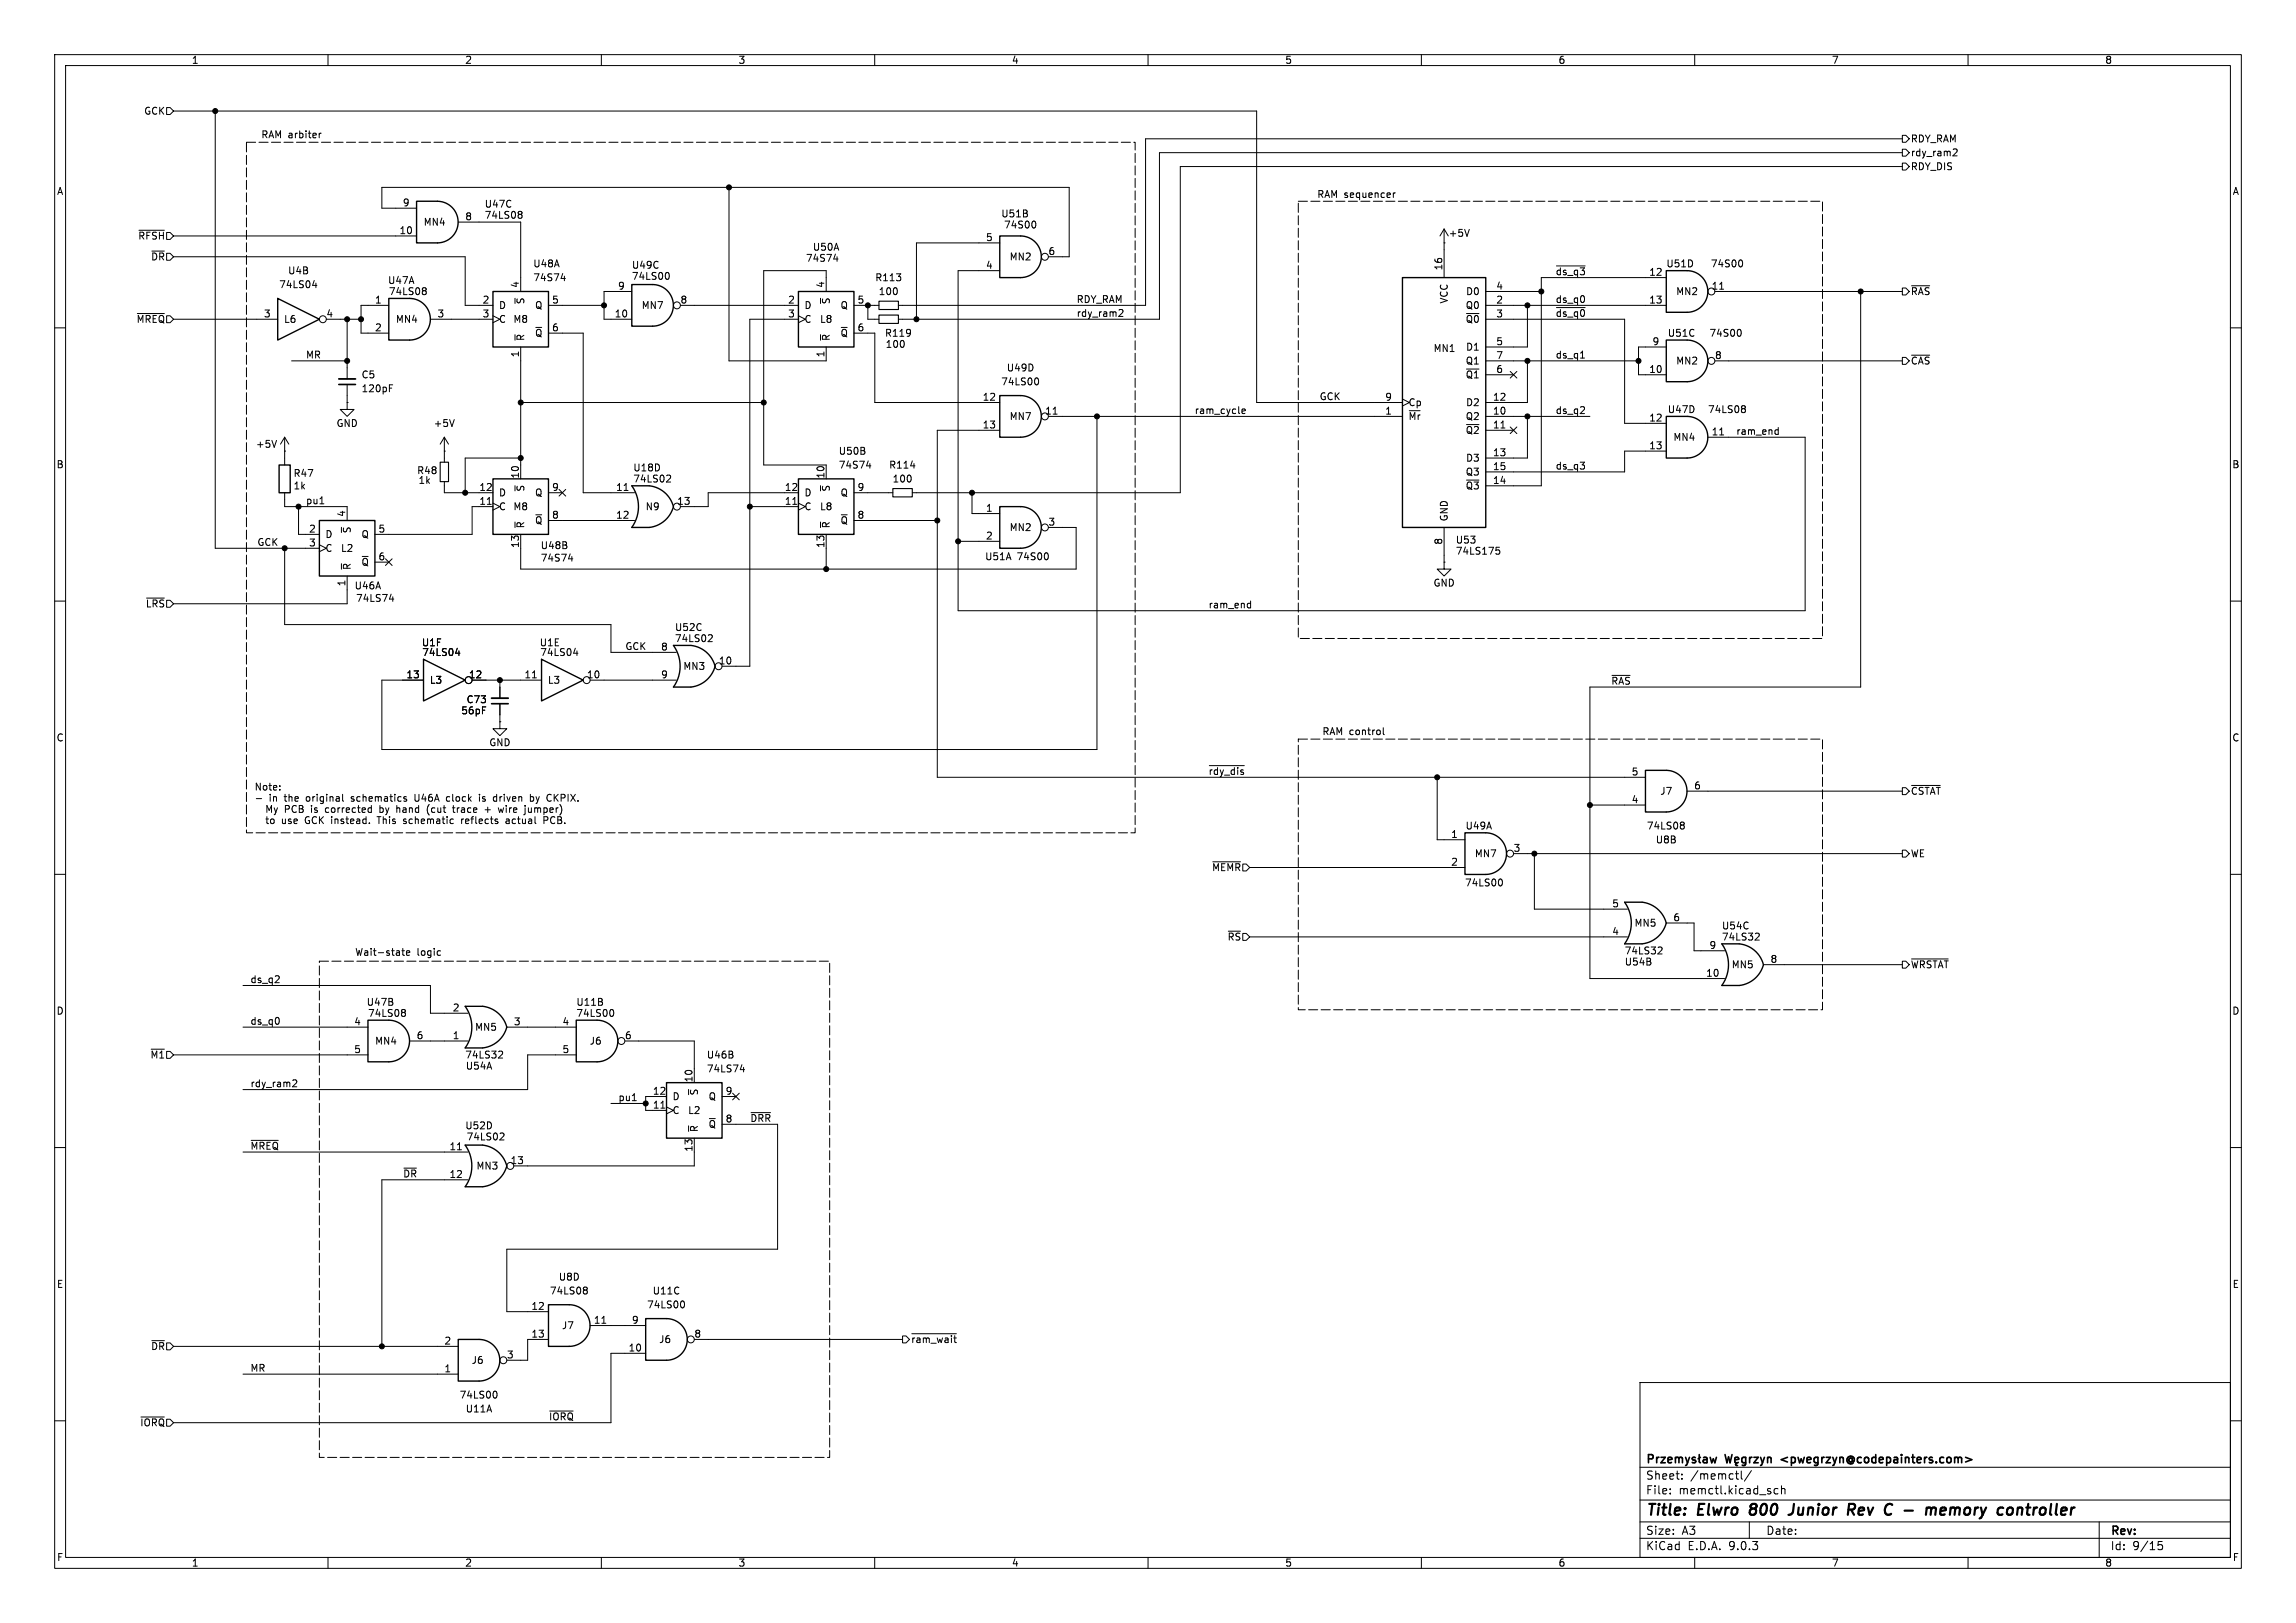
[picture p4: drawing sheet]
<svg xmlns="http://www.w3.org/2000/svg" width="420mm" height="297mm" viewBox="0 0 420 297" stroke-linecap="round" stroke-linejoin="round" font-family="sans-serif">
<defs><g id="words">
<g font-size="2.8">
<text x="301" y="277.9">Title:</text>
<text x="310.6" y="277.9">Elwro</text>
<text x="321" y="277.9">800</text>
<text x="329" y="277.9">Junior</text>
<text x="340.5" y="277.9">Rev</text>
<text x="348" y="277.9">C</text>
<text x="352.4" y="277.9">-</text>
<text x="357.2" y="277.9">memory</text>
<text x="371.1" y="277.9">controller</text>
</g>
<g font-size="2.1">
<text x="326.5" y="268.2">&lt;pwegrzyn@codepainters.com&gt;</text>
<text x="301" y="273.7">File:</text>
<text x="301" y="271">Sheet:</text>
<text x="307.1" y="273.7">memctl.kicad_sch</text>
<text x="309.2" y="271">/memctl/</text>
<text x="301" y="281.1">Size:</text>
<text x="307.6" y="281.1">A3</text>
<text x="323" y="281.1">Date:</text>
<text x="386" y="281.3">Rev:</text>
<text x="301" y="283.9">KiCad</text>
<text x="308.7" y="283.9">E.D.A.</text>
<text x="316.3" y="283.9">9.0.3</text>
<text x="386" y="283.9">Id:</text>
<text x="390.1" y="283.9">9/15</text>
</g>
<g font-size="1.8">
<text x="35" y="11.9">1</text>
<text x="85" y="11.9">2</text>
<text x="135" y="11.9">3</text>
<text x="185" y="11.9">4</text>
<text x="235" y="11.9">5</text>
<text x="285" y="11.9">6</text>
<text x="335" y="11.9">7</text>
<text x="385" y="11.9">8</text>
<text x="26.3" y="21.2">GCK</text>
<text x="47.7" y="25.5">RAM arbiter</text>
<text x="349.4" y="28.8">rdy_ram2</text>
<text x="349.4" y="26.3">RDY_RAM</text>
<text x="10.3" y="35.9">A</text>
<text x="349.4" y="31.3">RDY_DIS</text>
<text x="408.3" y="35.9">A</text>
<text x="73.6" y="37.8">9</text>
<text x="77.4" y="41.5">MN4</text>
<text x="85" y="40.4">8</text>
<text x="88.6" y="40.2">74LS08</text>
<text x="88.6" y="38.2">U47C</text>
<text x="183.1" y="40">U51B</text>
<text x="240.9" y="36.4">RAM sequencer</text>
<text x="25.2" y="44">~{RFSH}</text>
<text x="27.5" y="47.9">~{DR}</text>
<text x="73" y="42.9">10</text>
<text x="148.6" y="46.1">U50A</text>
<text x="180.3" y="44.2">5</text>
<text x="183.6" y="42">74S00</text>
<text x="184.6" y="47.9">MN2</text>
<text x="191.7" y="46.7">6</text>
<text x="264.9" y="43.5">+5V</text>
<text x="51" y="52.9">74LS04</text>
<text x="52.6" y="50.4">U4B</text>
<text x="70.9" y="52.2">U47A</text>
<text x="95" y="52.8" transform="rotate(-90 95 52.8)">4</text>
<text x="97.5" y="49.1">U48A</text>
<text x="97.5" y="51.7">74S74</text>
<text x="113" y="53.1">9</text>
<text x="115.5" y="51.4">74LS00</text>
<text x="115.5" y="49.4">U49C</text>
<text x="147.3" y="48.1">74S74</text>
<text x="150.9" y="52.8" transform="rotate(-90 150.9 52.8)">4</text>
<text x="160" y="51.7">R113</text>
<text x="180.3" y="49.3">4</text>
<text x="263.9" y="49.6" transform="rotate(-90 263.9 49.6)">16</text>
<text x="273.6" y="53.1">4</text>
<text x="284.5" y="50.5">~{ds_q3}</text>
<text x="301.6" y="50.5">12</text>
<text x="304.7" y="49.1">U51D</text>
<text x="312.9" y="49.1">74S00</text>
<text x="313" y="53.1">11</text>
<text x="24.9" y="59.3">~{MREQ}</text>
<text x="48.2" y="58.2">3</text>
<text x="51.9" y="59.3">L6</text>
<text x="59.6" y="58.2">4</text>
<text x="68.5" y="55.6">1</text>
<text x="71" y="54.2">74LS08</text>
<text x="72.3" y="59.3">MN4</text>
<text x="79.9" y="58.2">3</text>
<text x="88.2" y="55.6">2</text>
<text x="88.2" y="58.2">3</text>
<text x="91.2" y="56.7">D</text>
<text x="91.2" y="59.3">C</text>
<text x="93.8" y="59.3">M8</text>
<text x="96.1" y="55.8" transform="rotate(-90 96.1 55.8)">~{S}</text>
<text x="97.8" y="56.7">Q</text>
<text x="100.9" y="55.6">5</text>
<text x="112.4" y="58.2">10</text>
<text x="117.3" y="56.7">MN7</text>
<text x="124.4" y="55.6">8</text>
<text x="144.1" y="55.6">2</text>
<text x="144.1" y="58.2">3</text>
<text x="147.1" y="56.7">D</text>
<text x="147.1" y="59.3">C</text>
<text x="149.9" y="59.3">L8</text>
<text x="152" y="55.8" transform="rotate(-90 152 55.8)">~{S}</text>
<text x="153.7" y="56.7">Q</text>
<text x="156.8" y="55.6">5</text>
<text x="160.6" y="54.2">100</text>
<text x="196.8" y="55.5">RDY_RAM</text>
<text x="196.8" y="58.1">rdy_ram2</text>
<text x="265" y="55.6" transform="rotate(-90 265 55.6)">VCC</text>
<text x="268" y="56.7">Q0</text>
<text x="268" y="59.3">~{Q0}</text>
<text x="268.1" y="54.2">D0</text>
<text x="273.6" y="55.6">2</text>
<text x="273.6" y="58.2">3</text>
<text x="284.5" y="55.5">ds_q0</text>
<text x="284.5" y="58.1">~{ds_q0}</text>
<text x="301.6" y="55.6">13</text>
<text x="306.5" y="54.2">MN2</text>
<text x="349.4" y="54.2">~{RAS}</text>
<text x="55.9" y="65.7">MR</text>
<text x="68.5" y="60.7">2</text>
<text x="95" y="65.5" transform="rotate(-90 95 65.5)">1</text>
<text x="96.1" y="62.5" transform="rotate(-90 96.1 62.5)">~{R}</text>
<text x="97.8" y="61.8">~{Q}</text>
<text x="100.9" y="60.7">6</text>
<text x="150.9" y="65.5" transform="rotate(-90 150.9 65.5)">1</text>
<text x="152" y="62.5" transform="rotate(-90 152 62.5)">~{R}</text>
<text x="153.7" y="61.8">~{Q}</text>
<text x="156.8" y="60.7">6</text>
<text x="161.8" y="61.8">R119</text>
<text x="161.9" y="63.9">100</text>
<text x="262.1" y="64.6">MN1</text>
<text x="268.1" y="64.4">D1</text>
<text x="273.6" y="63.2">5</text>
<text x="273.6" y="65.8">7</text>
<text x="284.5" y="65.7">ds_q1</text>
<text x="302.2" y="63.2">9</text>
<text x="305" y="61.8">U51C</text>
<text x="312.6" y="61.8">74S00</text>
<text x="313.6" y="65.8">8</text>
<text x="66" y="69.4">C5</text>
<text x="66" y="72">120pF</text>
<text x="183" y="70.7">74LS00</text>
<text x="184.1" y="68.2">U49D</text>
<text x="268" y="66.9">Q1</text>
<text x="268" y="69.4">~{Q1}</text>
<text x="273.6" y="68.3">6</text>
<text x="301.6" y="68.3">10</text>
<text x="306.5" y="66.9">MN2</text>
<text x="349.4" y="66.9">~{CAS}</text>
<text x="179.7" y="73.4">12</text>
<text x="184.6" y="77.1">MN7</text>
<text x="191.1" y="75.9">11</text>
<text x="218.4" y="75.9">ram_cycle</text>
<text x="241.3" y="73.3">GCK</text>
<text x="253.3" y="73.4">9</text>
<text x="253.3" y="75.9">1</text>
<text x="257.6" y="74.5">Cp</text>
<text x="257.6" y="77.1">~{Mr}</text>
<text x="268" y="77.1">Q2</text>
<text x="268.1" y="74.5">D2</text>
<text x="273" y="73.4">12</text>
<text x="273" y="75.9">10</text>
<text x="284.5" y="75.9">ds_q2</text>
<text x="301.6" y="77.2">12</text>
<text x="305" y="75.8">U47D</text>
<text x="312.3" y="75.8">74LS08</text>
<text x="46.7" y="82.1">+5V</text>
<text x="61.5" y="78.3">GND</text>
<text x="79.2" y="78.3">+5V</text>
<text x="153.3" y="83.4">U50B</text>
<text x="179.7" y="78.5">13</text>
<text x="268" y="79.6">~{Q2}</text>
<text x="273" y="78.5">11</text>
<text x="273" y="83.6">13</text>
<text x="301.6" y="82.3">13</text>
<text x="306" y="80.9">MN4</text>
<text x="313" y="79.8">11</text>
<text x="317.5" y="79.7">ram_end</text>
<text x="10.3" y="85.9">B</text>
<text x="53.6" y="87.5">R47</text>
<text x="53.6" y="89.8">1k</text>
<text x="76.2" y="87">R48</text>
<text x="76.5" y="88.7">1k</text>
<text x="87.6" y="89.9">12</text>
<text x="95" y="87.7" transform="rotate(-90 95 87.7)">10</text>
<text x="100.9" y="89.9">9</text>
<text x="112.6" y="89.9">11</text>
<text x="115.7" y="88.5">74LS02</text>
<text x="115.8" y="86.5">U18D</text>
<text x="143.5" y="89.9">12</text>
<text x="150.9" y="87.7" transform="rotate(-90 150.9 87.7)">10</text>
<text x="153.3" y="86">74S74</text>
<text x="156.8" y="89.9">9</text>
<text x="162.5" y="86">R114</text>
<text x="163.2" y="88.5">100</text>
<text x="268" y="87.2">Q3</text>
<text x="268" y="89.8">~{Q3}</text>
<text x="268.1" y="84.7">D3</text>
<text x="273" y="86.1">15</text>
<text x="273" y="88.6">14</text>
<text x="284.5" y="86">ds_q3</text>
<text x="408.2" y="85.9">B</text>
<text x="55.9" y="92.4">pu1</text>
<text x="63.2" y="94.7" transform="rotate(-90 63.2 94.7)">4</text>
<text x="87.6" y="92.5">11</text>
<text x="91.2" y="91">D</text>
<text x="91.2" y="93.6">C</text>
<text x="93.8" y="93.6">M8</text>
<text x="96.1" y="90.1" transform="rotate(-90 96.1 90.1)">~{S}</text>
<text x="97.8" y="91">Q</text>
<text x="100.9" y="95">8</text>
<text x="112.6" y="95">12</text>
<text x="118" y="93.6">N9</text>
<text x="123.8" y="92.5">13</text>
<text x="143.5" y="92.5">11</text>
<text x="147.1" y="91">D</text>
<text x="147.1" y="93.6">C</text>
<text x="149.9" y="93.6">L8</text>
<text x="152" y="90.1" transform="rotate(-90 152 90.1)">~{S}</text>
<text x="153.7" y="91">Q</text>
<text x="156.8" y="95">8</text>
<text x="180.3" y="93.7">1</text>
<text x="265" y="95.5" transform="rotate(-90 265 95.5)">GND</text>
<text x="47" y="100">GCK</text>
<text x="56.4" y="97.5">2</text>
<text x="56.4" y="100.1">3</text>
<text x="59.4" y="98.7">D</text>
<text x="59.4" y="101.2">C</text>
<text x="62.3" y="101.2">L2</text>
<text x="64.4" y="97.7" transform="rotate(-90 64.4 97.7)">~{S}</text>
<text x="66" y="98.7">Q</text>
<text x="69.1" y="97.5">5</text>
<text x="95" y="100.4" transform="rotate(-90 95 100.4)">13</text>
<text x="96.1" y="96.8" transform="rotate(-90 96.1 96.8)">~{R}</text>
<text x="97.8" y="96.1">~{Q}</text>
<text x="98.8" y="100.7">U48B</text>
<text x="150.9" y="100.4" transform="rotate(-90 150.9 100.4)">13</text>
<text x="152" y="96.8" transform="rotate(-90 152 96.8)">~{R}</text>
<text x="153.7" y="96.1">~{Q}</text>
<text x="180.3" y="98.8">2</text>
<text x="184.6" y="97.4">MN2</text>
<text x="191.7" y="96.3">3</text>
<text x="263.9" y="99.8" transform="rotate(-90 263.9 99.8)">8</text>
<text x="266.2" y="99.7">U53</text>
<text x="266.2" y="101.7">74LS175</text>
<text x="63.2" y="107.4" transform="rotate(-90 63.2 107.4)">1</text>
<text x="64.4" y="104.4" transform="rotate(-90 64.4 104.4)">~{R}</text>
<text x="66" y="103.7">~{Q}</text>
<text x="69.1" y="102.6">6</text>
<text x="98.8" y="103">74S74</text>
<text x="180.1" y="102.7">U51A</text>
<text x="185.9" y="102.7">74S00</text>
<text x="262.1" y="107.5">GND</text>
<text x="26.6" y="111.4">~{LRS}</text>
<text x="64.8" y="108.1">U46A</text>
<text x="65" y="110.3">74LS74</text>
<text x="221" y="111.4">ram_end</text>
<text x="77.1" y="118.5">U1F</text>
<text x="98.6" y="118.5">U1E</text>
<text x="114.3" y="119">GCK</text>
<text x="120.8" y="119.1">8</text>
<text x="123.4" y="117.7">74LS02</text>
<text x="123.4" y="115.7">U52C</text>
<text x="74.3" y="124.2">13</text>
<text x="77.1" y="120.2">74LS04</text>
<text x="78.5" y="125.3">L3</text>
<text x="85.7" y="124.2">12</text>
<text x="95.8" y="124.2">11</text>
<text x="98.7" y="120.2">74LS04</text>
<text x="100.1" y="125.3">L3</text>
<text x="107.3" y="124.2">10</text>
<text x="120.8" y="124.2">9</text>
<text x="124.9" y="122.8">MN3</text>
<text x="131.4" y="121.7">10</text>
<text x="294.6" y="125.4">~{RAS}</text>
<text x="84.3" y="130.9">56pF</text>
<text x="85.3" y="128.9">C73</text>
<text x="10.3" y="135.9">C</text>
<text x="89.4" y="136.8">GND</text>
<text x="241.8" y="134.7">RAM control</text>
<text x="408.2" y="135.9">C</text>
<text x="221" y="141.9">~{rdy_dis}</text>
<text x="298.4" y="142">5</text>
<text x="46.5" y="144.9">Note:</text>
<text x="48.8" y="149">My PCB</text>
<text x="49.2" y="146.9">in</text>
<text x="52.1" y="146.9">the</text>
<text x="56.3" y="146.9">original</text>
<text x="57.4" y="149">is</text>
<text x="60.2" y="149">corrected</text>
<text x="64.7" y="146.9">schematics</text>
<text x="70.3" y="149">by</text>
<text x="73.6" y="149">hand</text>
<text x="76.5" y="146.9">U46A</text>
<text x="79.4" y="149">(cut</text>
<text x="82.5" y="146.9">clock</text>
<text x="84.4" y="149">trace</text>
<text x="88.7" y="146.9">is</text>
<text x="90.4" y="149">+</text>
<text x="91.5" y="146.9">driven</text>
<text x="93.1" y="149">wire</text>
<text x="98.1" y="149">jumper)</text>
<text x="98.4" y="146.9">by</text>
<text x="101.7" y="146.9">CKPIX.</text>
<text x="298.4" y="147.1">4</text>
<text x="303.6" y="145.6">J7</text>
<text x="309.8" y="144.5">6</text>
<text x="349.4" y="145.6">~{CSTAT}</text>
<text x="48.8" y="151">to</text>
<text x="51.9" y="151">use</text>
<text x="56.3" y="151">GCK instead.</text>
<text x="70" y="151">This</text>
<text x="74.9" y="151">schematic</text>
<text x="85.7" y="151">reflects</text>
<text x="94" y="151">actual</text>
<text x="101.1" y="151">PCB.</text>
<text x="265.4" y="153.4">1</text>
<text x="268" y="152">U49A</text>
<text x="276.8" y="156">3</text>
<text x="301.2" y="152">74LS08</text>
<text x="302.8" y="154.5">U8B</text>
<text x="221.6" y="159.6">~{MEMR}</text>
<text x="265.4" y="158.5">2</text>
<text x="269.7" y="157.1">MN7</text>
<text x="349.4" y="157.1">WE</text>
<text x="267.9" y="162.4">74LS00</text>
<text x="294.8" y="166.1">5</text>
<text x="224.5" y="172.3">~{RS}</text>
<text x="294.8" y="171.2">4</text>
<text x="298.9" y="169.8">MN5</text>
<text x="306" y="168.7">6</text>
<text x="312.6" y="173.7">9</text>
<text x="314.9" y="172.3">74LS32</text>
<text x="314.9" y="170.3">U54C</text>
<text x="45.7" y="180">ds_q2</text>
<text x="64.9" y="175.1">Wait-state</text>
<text x="76.3" y="175.1">logic</text>
<text x="297.1" y="174.9">74LS32</text>
<text x="297.1" y="176.9">U54B</text>
<text x="312" y="178.8">10</text>
<text x="316.7" y="177.4">MN5</text>
<text x="323.8" y="176.3">8</text>
<text x="349.4" y="177.4">~{WRSTAT}</text>
<text x="10.3" y="185.9">D</text>
<text x="67" y="184.3">U47B</text>
<text x="82.7" y="185.2">2</text>
<text x="105.3" y="184.3">U11B</text>
<text x="408.2" y="185.9">D</text>
<text x="45.7" y="187.6">ds_q0</text>
<text x="64.7" y="187.7">4</text>
<text x="67.2" y="186.3">74LS08</text>
<text x="68.5" y="191.4">MN4</text>
<text x="76.1" y="190.2">6</text>
<text x="82.7" y="190.2">1</text>
<text x="86.8" y="188.8">MN5</text>
<text x="93.9" y="187.7">3</text>
<text x="102.8" y="187.7">4</text>
<text x="105.3" y="186.3">74LS00</text>
<text x="107.8" y="191.4">J6</text>
<text x="114.2" y="190.2">6</text>
<text x="27.4" y="193.9">~{M1}</text>
<text x="64.7" y="192.8">5</text>
<text x="85" y="193.9">74LS32</text>
<text x="85.1" y="195.9">U54A</text>
<text x="102.8" y="192.8">5</text>
<text x="129.2" y="193.9">U46B</text>
<text x="129.2" y="196.4">74LS74</text>
<text x="45.7" y="199">rdy_ram2</text>
<text x="113" y="201.6">pu1</text>
<text x="119.3" y="200.4">12</text>
<text x="119.3" y="202.9">11</text>
<text x="122.9" y="201.5">D</text>
<text x="126.7" y="198.2" transform="rotate(-90 126.7 198.2)">10</text>
<text x="127.9" y="200.5" transform="rotate(-90 127.9 200.5)">~{S}</text>
<text x="129.5" y="201.5">Q</text>
<text x="132.6" y="200.4">9</text>
<text x="85" y="206.9">U52D</text>
<text x="85.3" y="208.9">74LS02</text>
<text x="122.9" y="204.1">C</text>
<text x="125.8" y="204.1">L2</text>
<text x="127.9" y="207.3" transform="rotate(-90 127.9 207.3)">~{R}</text>
<text x="129.5" y="206.6">~{Q}</text>
<text x="132.6" y="205.5">8</text>
<text x="137.2" y="205.4">~{DRR}</text>
<text x="45.7" y="210.5">~{MREQ}</text>
<text x="73.7" y="215.6">~{DR}</text>
<text x="82.1" y="210.6">11</text>
<text x="82.1" y="215.6">12</text>
<text x="87.1" y="214.2">MN3</text>
<text x="93.3" y="213.1">13</text>
<text x="126.7" y="210.9" transform="rotate(-90 126.7 210.9)">13</text>
<text x="10.3" y="235.9">E</text>
<text x="97.1" y="239.8">12</text>
<text x="100.5" y="237.1">74LS08</text>
<text x="102.1" y="234.5">U8D</text>
<text x="118.3" y="239.6">74LS00</text>
<text x="119.3" y="237.1">U11C</text>
<text x="408.3" y="235.9">E</text>
<text x="97.1" y="244.9">13</text>
<text x="102.7" y="243.4">J7</text>
<text x="108.5" y="242.3">11</text>
<text x="115.5" y="242.3">9</text>
<text x="120.5" y="246">J6</text>
<text x="126.9" y="244.9">8</text>
<text x="166.6" y="246">~{ram_wait}</text>
<text x="27.5" y="247.2">~{DR}</text>
<text x="45.7" y="251.1">MR</text>
<text x="81.2" y="251.2">1</text>
<text x="81.2" y="246.1">2</text>
<text x="86.2" y="249.8">J6</text>
<text x="92.6" y="248.7">3</text>
<text x="114.9" y="247.4">10</text>
<text x="84" y="256.1">74LS00</text>
<text x="25.6" y="261.2">~{IORQ}</text>
<text x="85.1" y="258.7">U11A</text>
<text x="100.3" y="260">~{IORQ}</text>
<text x="10.3" y="285.9">F</text>
<text x="35" y="286.9">1</text>
<text x="85" y="286.9">2</text>
<text x="135" y="286.9">3</text>
<text x="185" y="286.9">4</text>
<text x="235" y="286.9">5</text>
<text x="285" y="286.9">6</text>
<text x="335" y="286.9">7</text>
<text x="385" y="286.9">8</text>
<text x="408.3" y="285.9">F</text>
</g>
</g></defs>
<g fill="none" stroke="#000" stroke-width=".18">
<path d="M10 10h400v277h-400zM12 12h396v273h-396zM30.5 19.7h.6l.6 .6-.6 .7h-.6zM60 10v2M110 10v2M160 10v2M210 10v2M260 10v2M310 10v2M360 10v2M31.7 20.3h198.2v53.4h26.6M39.4 20.3v80h19"/>
<path d="M58.4 24.4v.8M58.8 24.4l-.4 .2M76.2 38.1h-6.4v-3.8h125.8v12.7h-3.8M95 38.7h.3l.2 .2-.2 .3M95 39.2h.3M95.3 39.2l.2 .3v.2l-.1 .2h-.4M133.3 34.3v31.7h17.8v-2.5M254.9 35.3v.8M255.2 35.3l-.3 .2M348 27.3h.6l.6 .6-.6 .7h-.6zM348 29.8h.6l.6 .7-.6 .6h-.6zM348 24.8h.6l.6 .6-.6 .6h-.6z"/>
<path d="M348 25.4h-138.5v30.5h-45.2M348 30.5h-132.1v59.7h-49M348 27.9h-135.9v30.5h-47.8M357.3 27.3l.5-.1 .2 .4-.8 .9h.8M25.1 57.4h5M25.4 42.1h4.7M27.8 45.9h2.3M31.7 47h53.4v8.9h5.1M31.7 43.2h44.5M31.7 58.4h19.1M57.2 52.2h.8M57.8 51.8v.8"/>
<path d="M59.7 58.4h6.3M63.5 58.4v10.9M71.1 55.9h-5.1v5.1h5.1M77.5 52.6h.2l.3 .3-.3 .3M77.5 53.2h.2M77.7 53.2l.3 .2v.3l-.1 .2h-.4M78.7 58.4h11.5M83.8 40.6h11.4v12.7M90.2 57.8l1.2 .6-1.2 .7M100.3 55.9h10.2M102.6 51h.8M103.2 50.5v.9"/>
<path d="M115.6 53.3h-5.1v5.1h5.1M122.1 49.9a.79 .79 0 0 1 0 1.2M124.5 55.9h21.5M146 57.8l1.3 .6-1.3 .7M146 58.4h-8.8v63.5h-5.1M151.1 53.3v-3.8h-11.4v35.6h11.4v2.5M152.5 47.4h.8M153.1 47v.8M156.2 55.9h4.6M158.7 55.9v2.5h2.1M182.9 49.5h-7.6v62.3h154.9v-31.8h-17.8M182.9 44.5h-15.3v13.9"/>
<path d="M189.2 40.5a.79 .79 0 0 1 0 1.2M204.8 56.7l.4-.1 .2 .4-.8 .9h.8M264.2 44.5h.1M264.2 41.9v8.9M264.2 41.9l-.8 1.3M264.2 41.9l.7 1.3M268.8 42l-.5 1.3M271.8 55.9h33M271.8 58.4h25.4v19.1h7.6M271.8 53.3h10.1M279.4 55.9v7.6h-7.6M284.7 56.3h5.3"/>
<path d="M284.7 48.7h5.3M304.8 50.8h-22.9v38.1h-10.1M313.7 53.3h34.3M314.6 52.9h.7M318.5 47.6a.79 .79 0 0 1 0 1.2M340.4 53.3v72.4h-49.6v53.4h24.7M348 52.7h.6l.6 .6-.6 .7h-.6zM349.7 52.3h3.3M10 60h2M53.3 66h10.2M63.5 73.7v1.2h1.3l-1.3 1.3-1.3-1.3h1.3M63.5 73.7h.1"/>
<path d="M63.5 70.4v3.3M71.2 71h.5M71.2 70.4h.6M83.1 76.8l-.4 1.2M94.2 61.2v1.1M95.2 73.7h44.5M95.2 63.5v24.1M100.3 61h6.4v29.2h9.4M150.1 61.2v1.1M156.2 61h3.8v12.7h22.9M182.9 78.7h-11.5v63.5h129.6M189.7 69.2a.79 .79 0 0 1 0 1.2"/>
<path d="M191.8 76.2h64.7M192.6 75.8h.8M200.7 76.2v61h-130.9v-12.7h7.7M227.2 75.3l.6-.2-.1-.2-.3-.1-.2 .2v.6h.5M256.5 73l1.3 .7-1.3 .6M271.8 68.6h5.1M271.8 66h27.9M271.8 76.2h19M271.8 78.7h5.1M274.6 78.3h.7M276.3 78.1l1.2 1.2M276.3 68l1.2 1.2"/>
<path d="M277.5 78.1l-1.2 1.2M277.5 68l-1.2 1.2M279.4 66v7.7h-7.6M279.4 76.2v7.6h-7.6M289.1 75.7h.7M289.1 65.5h.7M289.8 74.5v.5M304.8 63.5h-5.1v5.1h5.1M313.7 66h34.3M314.6 79.6h.7M318.2 60.3a.79 .79 0 0 1 0 1.2M318.8 74.2h.2l.3 .3-.3 .3"/>
<path d="M318.8 74.8h.2M319 74.8l.3 .2v.3l-.1 .1-.4 .1M324.9 78.7h.4M325.3 78.2v1.3M325.3 79.4l-.4 .1M348 65.4h.6l.6 .6-.6 .7h-.6zM349.7 65h3.3M408 60h2M50.6 80.6l-.4 1.3M52.1 82.6h.1M52.1 90.2v2.5h11.4v2.6M52.1 80l-.8 1.3"/>
<path d="M52.1 80l.7 1.3M52.1 80v5.1M54.6 92.7v5.1h3.8M58.4 99.7l1.3 .6-1.3 .7M58.5 92.2h.7M81.3 82.6h.1M81.3 80v4.6M81.3 88.1v2.1h8.9M81.3 80l-.8 1.3M81.3 80l.7 1.3M89.1 92.3h.8M90.2 92.1l1.2 .6-1.2 .6"/>
<path d="M90.2 92.7h-3.8v5.1h-17.8M94.2 95.5v1M95.2 83.8h-10.1v6.4M100.3 90.2h2.6M100.3 95.3h15.8M102.3 89.6l1.2 1.2M103.5 89.6l-1.2 1.2M114.2 89.8h.7M122.1 86.9l.5 .1 .1 .3-.8 .9h.8M137.2 92.7h8.8M145 92.3h.7M146 92.1l1.3 .6-1.3 .6"/>
<path d="M146 90.2h-16.5v2.5h-5M150.1 95.5v1M151.1 97.8v6.3M156.2 90.2h7.1M156.2 95.3h15.2M158.5 85.2h.8M159.1 84.8v.9M166.6 85.2h.8M175.3 99.1h7.6M177.8 90.2v3.8h5.1M191.8 96.5h5v7.6h-101.6v-6.3M264.2 96.5v6.4"/>
<path d="M304.8 82.6h-7.6v3.8h-25.4M10 110h2M26.8 109.4h3.3M52.1 100.3v14h59.7v5.1h11.9M62.5 103.2v1M63.5 105.4v5.1h-31.8M68.6 102.9h2.5M70.5 102.3l1.2 1.2M71.2 109.6h.8M71.7 102.3l-1.2 1.2M71.8 109.2v.9M83.3 119.5h.8"/>
<path d="M83.9 119.1v.9M104 102.3h.8M104.6 101.8v.9M104.9 119.5h.8M105.5 119.1v.9M129.8 116.1l.4 .1 .1 .3-.8 .9h.8M191.5 101.2a.79 .79 0 0 1 0 1.2M228.4 110.4l.4 .1M228.8 110v1.2M228.8 111.2h-.4M264.2 102.9v1.2h1.2l-1.2 1.3-1.3-1.3h1.3M264.2 102.9h.1"/>
<path d="M273.7 100.1h.6M273.8 100.6h.3l.2 .3v.4l-.5 .1M408 110h2M86.4 124.5h12.7M91.4 132.1v1.3h1.3l-1.3 1.2-1.2-1.2h1.2M91.4 132.1h.1M91.4 124.5v3.3M91.4 128.8v3.3M97.4 124h.7M107.9 124.5h15.8M253 133.2v1.1l.2 .1M294.9 123.6h3.3"/>
<path d="M10 160h2M46.9 146.1h1M51.2 144.5v.1M51.2 143.8v.1M59.6 147.9l-.1 .5 .3 .3M62.7 145.4v1l.2 .2M69 149.4h.7M69.3 149.4v1.3M69.5 147.4v1.3M69.5 148.6l.4 .1M69.9 147.8l-.4 .1M72.8 147.8l.3 .2"/>
<path d="M73.8 150.1l.5 .4M74 146.2l.3 .1 .1 .1-.2 .2h-.2M74 145.8h.3M74.3 149.9h-.3l-.2 .2M74.3 150.5l-.1 .2h-.4M75.9 145.4v1l.3 .2M78.3 147.5a1.47 1.47 0 0 0 .2 1.7M82.1 145.8h-.3l-.1 .2v.5l.4 .1M82.7 147.8h.5M82.9 147.4v1.1l.3 .2M83.7 147.8v.9M83.8 147.9l-.1 .2"/>
<path d="M84.4 149.9v.8M84.8 149.9l-.4 .2M85.2 149.9v.8M85.8 150.2l-.6 .1M87.7 145.4v.1M87.7 145.8v.8M88.7 148.2h1M89.2 147.7v1M90.5 145.8h.4M90.9 146.6h-.4M90.9 145.4v1.2M92.1 147.8l-.2 .9"/>
<path d="M92.6 149.9h.5v.8M93.1 150.2h-.4l-.2 .2 .2 .3h.4M97 145.8h.4l.2 .2-.1 .6h-.5M97 145.4v1.2M97.2 148.6l-.4 .1M97.2 147.8v.9M99.5 149.4v1.3M100.2 149.9l-.2 .2h-.5M221.2 140.1h6.4M221.8 157.7h5.1M228.6 158.8h39.4M262.9 142.2v11.5h5.1"/>
<path d="M276.9 156.2h71.1M280.7 156.2v10.2h17M290.8 147.3h10.2M307.6 150.4h.2l.3 .3-.3 .3M307.6 151h.2M307.8 151l.3 .2v.3l-.1 .1-.4 .1M308.6 144.8h39.4M348 155.6h.6l.6 .6-.6 .6h-.6zM348 144.1h.6l.6 .7-.6 .6h-.6zM349.7 143.7h5.2M408 160h2M50.3 179.8h.8"/>
<path d="M51 178.7v.4M73.5 174h.5M73.7 173.6v1l.3 .2M74.3 174.4l.7-.1-.1-.3h-.4l-.2 .2 .1 .6h.5M80.5 174h.1M80.6 174.8h-.1M228.6 171.5h69.1M274.5 160.9a.79 .79 0 0 1 0 1.2M303.5 173.3l.4 .1 .1 .3-.8 .9h.8M304.8 168.9h5.1v5.1h5.6M321.3 170.8h.4l.1 .3-.8 .9h.8M322.6 176.5h25.4"/>
<path d="M348 175.9h.6l.6 .6-.6 .7h-.6zM349.7 175.5h6.7M27.7 192h2.4M31.7 193h35.6M44.4 188h22.9M44.4 180.3h34.3v5.1h6.9M53.6 197.7l.4-.1 .3 .4-.8 .9h.8M73.7 184.7h.2l.3 .3-.3 .3M73.7 185.3h.2M73.9 185.3l.3 .2v.3l-.2 .1-.3 .1M74.9 190.5h10.7M91.4 192.3l.4 .1 .1 .3-.7 .9h.7"/>
<path d="M92.7 188h12.7M105.4 193h-8.9v6.4h-52.1M112 184.7a.79 .79 0 0 1 0 1.3M114.3 190.5h12.7v7.6M135.4 195.7h.8M136 195.3v.9M10 210h2M44.4 210.8h41.2M45.9 208.7h5M83.7 210.4h.7M85.6 215.9h-15.8v30.5M91.7 207.3l.4 .1 .1 .3-.8 .9h.8"/>
<path d="M111.8 201.9h6.3M115.7 201.4h.7M120.9 202.8h.7M121.9 202.6l1.3 .6-1.3 .6M121.9 200.7h-3.8v2.5h3.8M126 206v1M127 208.3v5.1h-33M132.1 200.7h2.5M132.1 205.7h10.1v22.9h-49.5v11.4h7.6M134 200.1l1.2 1.2M135.2 200.1l-1.2 1.2M137.4 203.6h3.5"/>
<path d="M408 210h2M106.9 235.5h.3l.2 .3-.2 .3M106.9 236.1h.3M107.2 236.1l.2 .2v.3l-.1 .1-.4 .1M124.9 238.1a.79 .79 0 0 1 0 1.2M25.8 259.3h4.3M27.8 245.3h2.3M31.7 246.4h52.1M44.4 251.5h39.4M90.6 254.6a.79 .79 0 0 1 0 1.2M100.3 245.1h-3.8v3.8h-3.8M100.6 258.2h4.2"/>
<path d="M107.9 242.6h10.2M110.1 242.2h.7M118.1 247.6h-6.3v12.7h-80.1M127 245.1h38.1M165.1 244.5h.6l.7 .6-.7 .6h-.6zM166.8 244.1h8.1M300 253h108v32h-108zM10 260h2M300 278.5h108M300 274.5h108M300 268.5h108M305.5 273.2v.2"/>
<path d="M305.5 272.5v.1M307.7 270.5v.2M307.7 269.8v.1M317.4 269.7h.6M317.9 270.7h.1M318.5 269.2v1.3l.2 .2M320 278.5v3M320.4 269.1l-1.3 1.9M325.2 272.5l-.4-.1-.3 .3v.4l.2 .2h.5M325.9 272.5l.2-.1 .3 .1 .1 .9M325.9 271.9v1.5M384 278.5v6.5"/>
<path d="M408 260h2M60 285v2M110 285v2M160 285v2M210 285v2M260 285v2M300 281.5h108M310 285v2M360 285v2M395.5 282.1h-.7l-.1 .7 .2-.1h.5l.2 .2-.1 .5-.2 .2-.6-.2"/>
<circle cx="59.1" cy="58.4" r=".63"/>
<circle cx="123.8" cy="55.9" r=".63"/>
<circle cx="191.1" cy="47" r=".63"/>
<circle cx="313.1" cy="53.3" r=".63"/>
<circle cx="191.1" cy="76.2" r=".63"/>
<circle cx="313.1" cy="66" r=".63"/>
<circle cx="123.8" cy="92.7" r=".63"/>
<circle cx="191.1" cy="96.5" r=".63"/>
<circle cx="85.7" cy="124.5" r=".63"/>
<circle cx="107.3" cy="124.5" r=".63"/>
<circle cx="131.4" cy="121.9" r=".63"/>
<circle cx="276.2" cy="156.2" r=".63"/>
<circle cx="113.7" cy="190.5" r=".63"/>
<circle cx="93.3" cy="213.4" r=".63"/>
<circle cx="92.1" cy="248.9" r=".63"/>
<circle cx="126.4" cy="245.1" r=".63"/>
</g>
<path d="M320.2 276.3l-.2 .5 .2 .3M328.2 275.2l-.2 1.4a.74 .74 0 0 1-.9 .6M338.3 275.2l.9 .1a.58 .58 0 0 1-.3 1h-.8M338.6 276.3l.5 .9M352.5 275.9l-.2 1.3M352.5 276l.2-.1 .5 .1M353.4 276l.2-.1 .5 .1M354.9 276.5l1-.2v-.3l-.2-.1-.6 .1-.2 .9 .2 .3 .6-.1M369.2 276l.2-.1 .5 .1-.1 1.2" fill="none" stroke="#000" stroke-width=".4"/>
<g fill="none" stroke="#000" stroke-width=".3">
<path d="M62 70.4h3M89.9 128.8h3.1M301.5 267l.8-.1 .1-.2-.1-.4-.2-.1h-.6v1.5M303 266.7v1M303.5 266.7l-.3 .1-.2 .2M303.8 266.7h.8l-.8 1h.8M305.1 267.2l.7-.2v-.2l-.5-.1-.2 .2 .1 .7h.6M306.5 266.8l.4-.1 .2 .2M306.5 266.7v1M307.1 266.9l.2-.2 .4 .1 .1 .9M307.1 266.9v.8M308.3 266.7l.4 1"/>
<path d="M308.7 267.7l-.4 .5M309 266.7l-.3 1M310.1 266.8l-.3-.1-.3 .2 .1 .2 .5 .2v.3h-.6M310.8 266.2v1.3l.2 .2M311 266.7l-.4 .3M311.6 266.8h.6l.1 .9M312.3 267l-.5 .1a.29 .29 0 0 0-.3 .3 .29 .29 0 0 0 .3 .3l.5-.1M312.8 266.7l.3 1 .3-.7 .3 .7 .3-1M315.5 266.2l.4 1.5 .3-1.1 .3 1.1 .3-1.5M317.3 267.2l.7-.2v-.2l-.5-.1-.2 .2 .1 .7h.6M317.7 267.7l-.2 .3 .3 .2M319.3 266.8l-.4-.1-.3 .3v.4l.2 .2h.5"/>
<path d="M319.3 266.7v1.2l-.3 .3-.3-.1M320 266.7v1M320.5 266.7l-.3 .1-.2 .2M320.8 266.7h.8l-.8 1h.8M322 266.7l.4 1M322.4 267.7l-.4 .5M322.8 266.7l-.4 1M323.3 266.8l.2-.1 .4 .1 .1 .9M323.3 266.7v1M359.5 266.7l1.2 .4-1.2 .4"/>
</g>
<g fill="none" stroke="#000" stroke-width=".25">
<path d="M76.2 36.8h3.8a3.8 3.8 0 0 1 3.8 3.8 3.8 3.8 0 0 1-3.8 3.9h-3.8zM50.8 54.6l7.6 3.8-7.6 3.8zM71.1 54.6h3.8a3.8 3.8 0 0 1 3.8 3.8 3.8 3.8 0 0 1-3.8 3.8h-3.8zM90.2 53.3h10.1v10.2h-10.1zM115.6 52.1h3.8a3.8 3.8 0 0 1 3.8 3.8 3.8 3.8 0 0 1-3.8 3.8h-3.8zM146 53.3h10.2v10.2h-10.2zM182.9 43.2h3.8a3.8 3.8 0 0 1 3.8 3.8 3.8 3.8 0 0 1-3.8 3.8h-3.8zM256.5 50.8h15.3v45.7h-15.3zM304.8 49.5h3.8a3.8 3.8 0 0 1 3.8 3.8 3.8 3.8 0 0 1-3.8 3.9h-3.8zM182.9 72.4h3.8a3.8 3.8 0 0 1 3.8 3.8 3.8 3.8 0 0 1-3.8 3.8h-3.8zM304.8 62.2h3.8a3.8 3.8 0 0 1 3.8 3.8 3.8 3.8 0 0 1-3.8 3.9h-3.8zM304.8 76.2h3.8a3.8 3.8 0 0 1 3.8 3.8 3.8 3.8 0 0 1-3.8 3.8h-3.8z"/>
<path d="M51.1 85.1h2v5.1h-2zM58.4 95.3h10.2v10.1h-10.2zM90.2 87.6h10.1v10.2h-10.1zM115.6 88.9h3.1a5.1 5.1 0 0 1 4.5 3.8 5.2 5.2 0 0 1-4.4 3.8h-3.2a6.6 6.6 0 0 0 0-7.6zM146 87.6h10.2v10.2h-10.2zM182.9 92.7h3.8a3.8 3.8 0 0 1 3.8 3.8 3.8 3.8 0 0 1-3.8 3.8h-3.8zM126.4 118.1h-3.2a6.6 6.6 0 0 1 0 7.6h3.2M126.4 118.1a5.2 5.2 0 0 1 4.4 3.8 5.2 5.2 0 0 1-4.4 3.8M77.5 120.7l7.6 3.8-7.6 3.8zM99.1 120.7l7.6 3.8-7.6 3.8zM268 152.4h3.8a3.8 3.8 0 0 1 3.8 3.8 3.8 3.8 0 0 1-3.8 3.8h-3.8zM301 141h3.8a3.8 3.8 0 0 1 3.8 3.8 3.8 3.8 0 0 1-3.8 3.8h-3.8z"/>
<path d="M297.2 165.1h3.2a5.2 5.2 0 0 1 4.4 3.8 5.2 5.2 0 0 1-4.4 3.8h-3.2a6.6 6.6 0 0 0 0-7.6zM315 172.7h3.1a5.1 5.1 0 0 1 4.5 3.8 5.2 5.2 0 0 1-4.4 3.8h-3.2a6.6 6.6 0 0 0 0-7.6zM67.3 186.7h3.8a3.8 3.8 0 0 1 3.8 3.8 3.8 3.8 0 0 1-3.8 3.8h-3.8zM88.3 184.2h-3.2a6.6 6.6 0 0 1 0 7.6h3.2M88.3 184.1a5.2 5.2 0 0 1 4.4 3.9 5.2 5.2 0 0 1-4.4 3.8M105.4 186.7h3.8a3.8 3.8 0 0 1 3.8 3.8 3.8 3.8 0 0 1-3.8 3.8h-3.8zM121.9 198.1h10.2v10.2h-10.2zM88.3 209.6h-3.2a6.6 6.6 0 0 1 0 7.6h3.2M88.3 209.6a5.2 5.2 0 0 1 4.4 3.8 5.2 5.2 0 0 1-4.4 3.8M100.3 238.8h3.8a3.8 3.8 0 0 1 3.8 3.8 3.8 3.8 0 0 1-3.8 3.8h-3.8zM83.8 245.1h3.8a3.8 3.8 0 0 1 3.8 3.8 3.8 3.8 0 0 1-3.8 3.8h-3.8zM118.1 241.3h3.8a3.8 3.8 0 0 1 3.8 3.8 3.8 3.8 0 0 1-3.8 3.8h-3.8z"/>
</g>
<path d="M160.8 55.1h3.5v1.5h-3.5zM160.8 57.7h3.5v1.5h-3.5zM80.5 84.6h1.5v3.5h-1.5zM163.3 89.4h3.6v1.5h-3.6z" fill="none" stroke="#000" stroke-width=".2"/>
<path d="M62 69.3h3M89.9 127.8h3.1" fill="none" stroke="#000" stroke-width=".33"/>
<path d="M45.1 26h162.5v126.4h-162.5zM237.5 36.8h95.9v80h-95.9zM237.5 135.3h95.9v49.5h-95.9zM58.4 175.9h93.4v90.8h-93.4z" fill="none" stroke="#000" stroke-width=".18" stroke-dasharray="1.7 .6"/>
<g fill="#000" stroke="#000" stroke-width=".18">
<circle cx="39.4" cy="20.3" r=".46"/>
<circle cx="133.3" cy="34.3" r=".46"/>
<circle cx="63.5" cy="58.4" r=".46"/>
<circle cx="66" cy="58.4" r=".46"/>
<circle cx="110.5" cy="55.9" r=".46"/>
<circle cx="158.7" cy="55.9" r=".46"/>
<circle cx="167.6" cy="58.4" r=".46"/>
<circle cx="279.4" cy="55.9" r=".46"/>
<circle cx="281.9" cy="53.3" r=".46"/>
<circle cx="340.4" cy="53.3" r=".46"/>
<circle cx="63.5" cy="66" r=".46"/>
<circle cx="95.2" cy="73.7" r=".46"/>
<circle cx="139.7" cy="73.7" r=".46"/>
<circle cx="200.7" cy="76.2" r=".46"/>
<circle cx="279.4" cy="66" r=".46"/>
<circle cx="279.4" cy="76.2" r=".46"/>
<circle cx="299.7" cy="66" r=".46"/>
<circle cx="54.6" cy="92.7" r=".46"/>
<circle cx="85.1" cy="90.2" r=".46"/>
<circle cx="95.2" cy="83.8" r=".46"/>
<circle cx="137.2" cy="92.7" r=".46"/>
<circle cx="171.4" cy="95.3" r=".46"/>
<circle cx="175.3" cy="99.1" r=".46"/>
<circle cx="177.8" cy="90.2" r=".46"/>
<circle cx="52.1" cy="100.3" r=".46"/>
<circle cx="151.1" cy="104.1" r=".46"/>
<circle cx="91.4" cy="124.5" r=".46"/>
<circle cx="262.9" cy="142.2" r=".46"/>
<circle cx="280.7" cy="156.2" r=".46"/>
<circle cx="290.8" cy="147.3" r=".46"/>
<circle cx="118.1" cy="201.9" r=".46"/>
<circle cx="69.8" cy="246.4" r=".46"/>
</g>
<use href="#words"/>
</svg>
